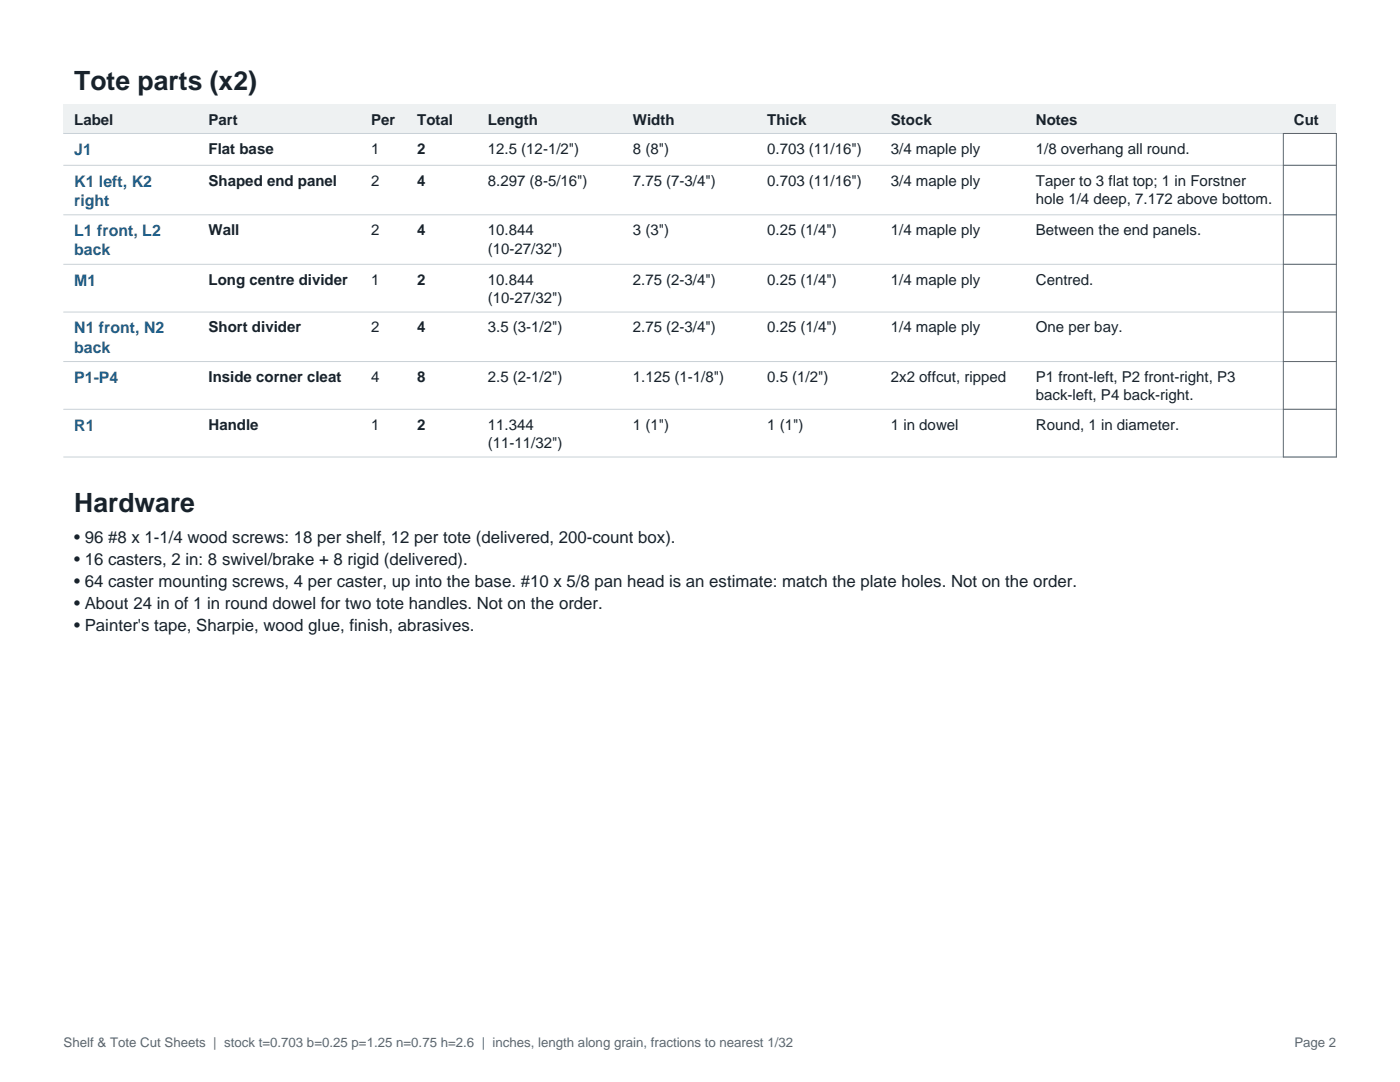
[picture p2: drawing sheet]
<svg xmlns="http://www.w3.org/2000/svg" width="279mm" height="216mm" viewBox="0 0 279 216" stroke-linecap="round" stroke-linejoin="round" font-family="sans-serif">
<defs><g id="words">
<g font-size="5.3" fill="#18222b">
<text x="14.8" y="18">Tote parts (x2)</text>
<text x="14.8" y="102.1">Hardware</text>
</g>
<g font-size="3.4" fill="#18222b">
<text x="14.8" y="108.3">• 96 #8 x 1-1/4 wood screws: 18 per shelf, 12 per tote (delivered, 200-count box).</text>
<text x="14.8" y="112.7">• 16 casters, 2 in: 8 swivel/brake + 8 rigid (delivered).</text>
<text x="14.8" y="117.1">• 64 caster mounting screws, 4 per caster, up into the base. #10 x 5/8 pan head is an estimate: match the plate holes. Not on the order.</text>
<text x="14.8" y="121.5">• About 24 in of 1 in round dowel for two tote handles. Not on the order.</text>
<text x="14.8" y="125.9">• Painter's tape, Sharpie, wood glue, finish, abrasives.</text>
</g>
<g font-size="3.2" fill="#1d5f8c">
<text x="14.8" y="30.9">J1</text>
<text x="14.8" y="37.2">K1 left, K2</text>
<text x="14.8" y="41.1">right</text>
<text x="14.8" y="47.1">L1 front, L2</text>
<text x="14.8" y="51">back</text>
<text x="14.8" y="57">M1</text>
<text x="14.8" y="66.5">N1 front, N2</text>
<text x="14.8" y="70.4">back</text>
<text x="14.8" y="76.4">P1-P4</text>
<text x="14.8" y="85.9">R1</text>
</g>
<g font-size="3" fill="#18222b">
<text x="14.8" y="24.9">Label</text>
<text x="41.6" y="24.9">Part</text>
<text x="74.1" y="24.9">Per</text>
<text x="83.3" y="24.9">Total</text>
<text x="97.4" y="24.9">Length</text>
<text x="126.3" y="24.9">Width</text>
<text x="153.1" y="24.9">Thick</text>
<text x="177.8" y="24.9">Stock</text>
<text x="206.7" y="24.9">Notes</text>
<text x="258.2" y="24.9">Cut</text>
<text x="41.6" y="30.7">Flat base</text>
<text x="74.1" y="30.7">1</text>
<text x="83.3" y="30.7">2</text>
<text x="97.4" y="30.7">12.5 (12-1/2&quot;)</text>
<text x="126.3" y="30.7">8 (8&quot;)</text>
<text x="153.1" y="30.7">0.703 (11/16&quot;)</text>
<text x="177.8" y="30.7">3/4 maple ply</text>
<text x="206.7" y="30.7">1/8 overhang all round.</text>
<text x="41.6" y="37">Shaped end panel</text>
<text x="74.1" y="37">2</text>
<text x="83.3" y="37">4</text>
<text x="97.4" y="37">8.297 (8-5/16&quot;)</text>
<text x="126.3" y="37">7.75 (7-3/4&quot;)</text>
<text x="153.1" y="37">0.703 (11/16&quot;)</text>
<text x="177.8" y="37">3/4 maple ply</text>
<text x="206.7" y="37">Taper to 3 flat top; 1 in Forstner</text>
<text x="206.7" y="40.7">hole 1/4 deep, 7.172 above bottom.</text>
<text x="41.6" y="46.9">Wall</text>
<text x="74.1" y="46.9">2</text>
<text x="83.3" y="46.9">4</text>
<text x="97.4" y="46.9">10.844</text>
<text x="126.3" y="46.9">3 (3&quot;)</text>
<text x="153.1" y="46.9">0.25 (1/4&quot;)</text>
<text x="177.8" y="46.9">1/4 maple ply</text>
<text x="206.7" y="46.9">Between the end panels.</text>
<text x="97.4" y="50.6">(10-27/32&quot;)</text>
<text x="41.6" y="56.8">Long centre divider</text>
<text x="74.1" y="56.8">1</text>
<text x="83.3" y="56.8">2</text>
<text x="97.4" y="56.8">10.844</text>
<text x="126.3" y="56.8">2.75 (2-3/4&quot;)</text>
<text x="153.1" y="56.8">0.25 (1/4&quot;)</text>
<text x="177.8" y="56.8">1/4 maple ply</text>
<text x="206.7" y="56.8">Centred.</text>
<text x="97.4" y="60.5">(10-27/32&quot;)</text>
<text x="41.6" y="66.3">Short divider</text>
<text x="74.1" y="66.3">2</text>
<text x="83.3" y="66.3">4</text>
<text x="97.4" y="66.3">3.5 (3-1/2&quot;)</text>
<text x="126.3" y="66.3">2.75 (2-3/4&quot;)</text>
<text x="153.1" y="66.3">0.25 (1/4&quot;)</text>
<text x="177.8" y="66.3">1/4 maple ply</text>
<text x="206.7" y="66.3">One per bay.</text>
<text x="41.6" y="76.2">Inside corner cleat</text>
<text x="74.1" y="76.2">4</text>
<text x="83.3" y="76.2">8</text>
<text x="97.4" y="76.2">2.5 (2-1/2&quot;)</text>
<text x="126.3" y="76.2">1.125 (1-1/8&quot;)</text>
<text x="153.1" y="76.2">0.5 (1/2&quot;)</text>
<text x="177.8" y="76.2">2x2 offcut, ripped</text>
<text x="206.7" y="76.2">P1 front-left, P2 front-right, P3</text>
<text x="206.7" y="79.9">back-left, P4 back-right.</text>
<text x="41.6" y="85.7">Handle</text>
<text x="74.1" y="85.7">1</text>
<text x="83.3" y="85.7">2</text>
<text x="97.4" y="85.7">11.344</text>
<text x="97.4" y="89.4">(11-11/32&quot;)</text>
<text x="126.3" y="85.7">1 (1&quot;)</text>
<text x="153.1" y="85.7">1 (1&quot;)</text>
<text x="177.8" y="85.7">1 in dowel</text>
<text x="206.7" y="85.7">Round, 1 in diameter.</text>
</g>
<g font-size="2.6" fill="#5a6872">
<text x="12.7" y="208.8">Shelf &amp; Tote Cut Sheets | stock t=0.703 b=0.25 p=1.25 n=0.75 h=2.6 | inches, length along grain, fractions to nearest 1/32</text>
<text x="258.3" y="208.8">Page 2</text>
</g>
</g></defs>
<path d="M12.7 20.8h254v5.8h-254z" fill-rule="evenodd" fill="#eef1f2"/>
<path d="M12.7 26.6h254M12.7 33h254M12.7 42.9h254M12.7 52.7h254M12.7 62.3h254M12.7 72.1h254M12.7 81.7h254M12.7 91.2h254" fill="none" stroke="#c9d1d6" stroke-width=".2"/>
<path d="M256.1 26.6h10.6v64.6h-10.6zM256.1 33h10.6M256.1 42.9h10.6M256.1 52.7h10.6M256.1 62.3h10.6M256.1 72.1h10.6M256.1 81.7h10.6" fill="none" stroke="#5a6872" stroke-width=".2"/>
<use href="#words"/>
</svg>
